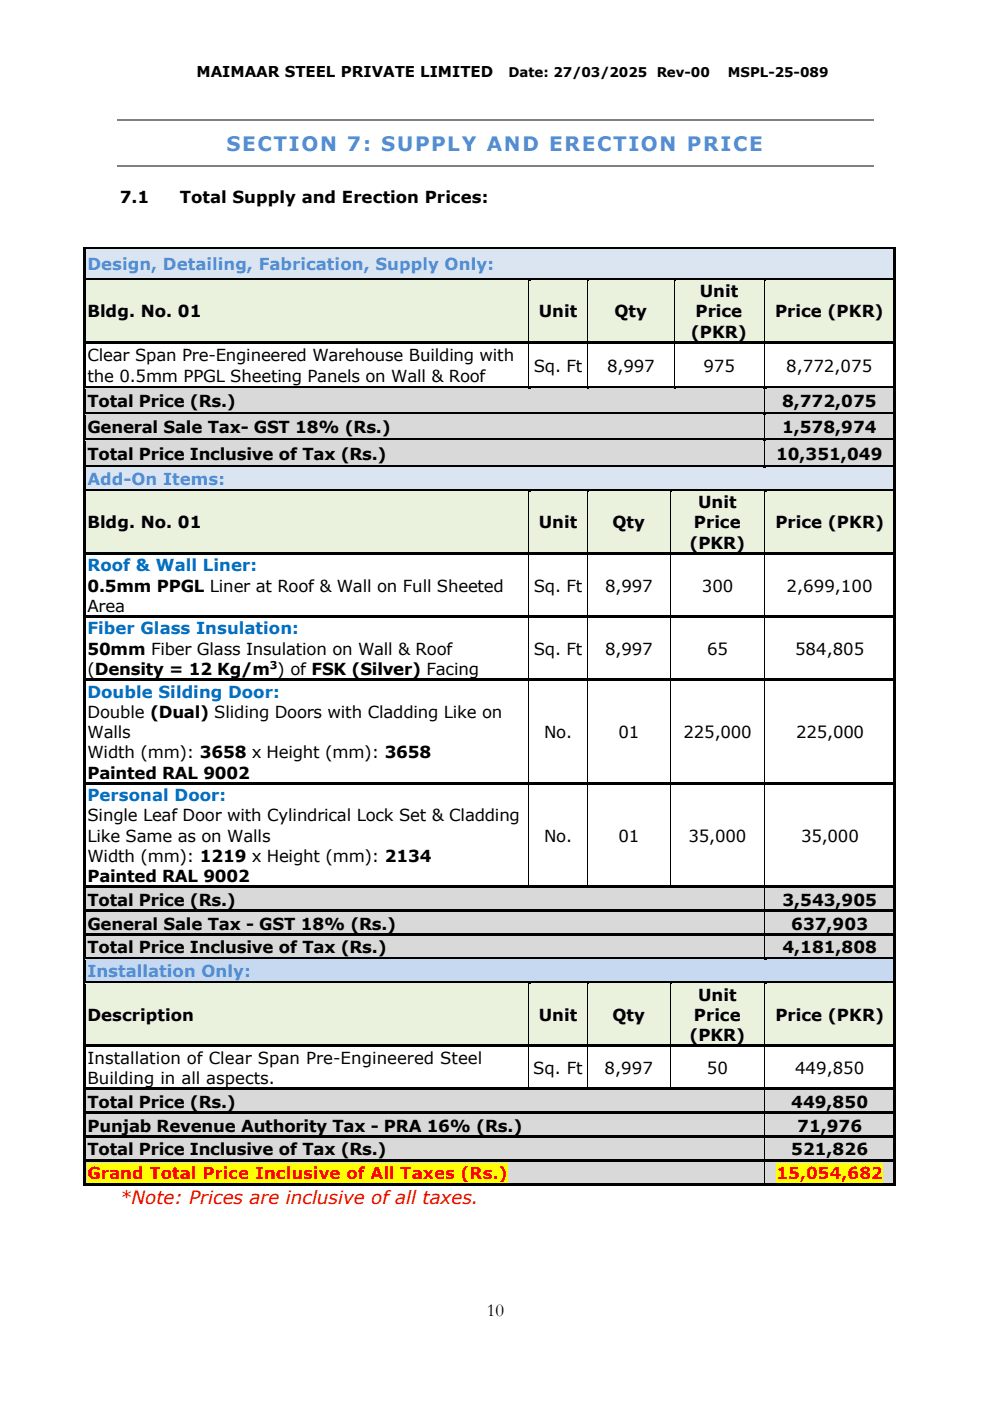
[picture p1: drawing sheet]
<svg xmlns="http://www.w3.org/2000/svg" width="210mm" height="297mm" viewBox="0 0 210 297" stroke-linecap="round" stroke-linejoin="round" font-family="sans-serif">
<defs><g id="words">
<text font-size="4.2" fill="#548dd4" x="48" y="32.1">SECTION 7: SUPPLY AND ERECTION PRICE</text>
<text font-size="3.9" fill="#f00" x="25.4" y="255.3">*Note: Prices are inclusive of all taxes.</text>
<text font-size="3.9" x="103.2" y="278.9">10</text>
<g font-size="3.5">
<text x="25.4" y="43.1">7.1</text>
<text x="38.1" y="43.1">Total Supply and Erection Prices:</text>
<text x="148.3" y="63">Unit</text>
<text x="18.5" y="67.3">Bldg. No. 01</text>
<text x="114.2" y="67.3">Unit</text>
<text x="130.2" y="67.3">Qty</text>
<text x="146.5" y="71.6">(PKR)</text>
<text x="147.4" y="67.3">Price</text>
<text x="164.3" y="67.3">Price (PKR)</text>
<text x="18.5" y="76.6">Clear Span Pre-Engineered Warehouse Building with</text>
<text x="18.5" y="80.9">the 0.5mm PPGL Sheeting Panels on Wall &amp; Roof</text>
<text x="113.1" y="78.7">Sq. Ft</text>
<text x="128.7" y="78.7">8,997</text>
<text x="149.1" y="78.7">975</text>
<text x="166.7" y="78.7">8,772,075</text>
<text x="18.5" y="86.3">Total Price (Rs.)</text>
<text x="165.8" y="86.3">8,772,075</text>
<text x="18.5" y="91.8">General Sale Tax- GST 18% (Rs.)</text>
<text x="165.8" y="91.8">1,578,974</text>
<text x="18.5" y="97.4">Total Price Inclusive of Tax (Rs.)</text>
<text x="164.5" y="97.4">10,351,049</text>
<text x="148" y="107.7">Unit</text>
<text x="18.5" y="111.9">Bldg. No. 01</text>
<text x="114.2" y="111.9">Unit</text>
<text x="129.8" y="111.9">Qty</text>
<text x="147.1" y="111.9">Price</text>
<text x="164.4" y="111.9">Price (PKR)</text>
<text x="146.1" y="116.3">(PKR)</text>
<text x="18.5" y="125.4">0.5mm PPGL Liner at Roof &amp; Wall on Full Sheeted</text>
<text x="113.1" y="125.4">Sq. Ft</text>
<text x="128.3" y="125.4">8,997</text>
<text x="148.8" y="125.4">300</text>
<text x="166.7" y="125.4">2,699,100</text>
<text x="18.5" y="129.6">Area</text>
<text x="18.5" y="138.7">50mm Fiber Glass Insulation on Wall &amp; Roof</text>
<text x="18.5" y="143">(Density = 12 Kg/m ) of FSK (Silver) Facing</text>
<text x="113.1" y="138.7">Sq. Ft</text>
<text x="128.3" y="138.7">8,997</text>
<text x="149.9" y="138.7">65</text>
<text x="168.5" y="138.7">584,805</text>
<text x="18.5" y="152.1">Double (Dual) Sliding Doors with Cladding Like on</text>
<text x="18.5" y="156.4">Walls</text>
<text x="18.5" y="160.7">Width (mm): 3658 x Height (mm): 3658</text>
<text x="115.3" y="156.4">No.</text>
<text x="131.1" y="156.4">01</text>
<text x="144.9" y="156.4">225,000</text>
<text x="168.7" y="156.4">225,000</text>
<text x="18.5" y="165">Painted RAL 9002</text>
<text x="18.5" y="174.1">Single Leaf Door with Cylindrical Lock Set &amp; Cladding</text>
<text x="18.5" y="178.4">Like Same as on Walls</text>
<text x="115.3" y="178.4">No.</text>
<text x="131.1" y="178.4">01</text>
<text x="145.9" y="178.4">35,000</text>
<text x="169.8" y="178.4">35,000</text>
<text x="18.5" y="182.7">Width (mm): 1219 x Height (mm): 2134</text>
<text x="18.5" y="187">Painted RAL 9002</text>
<text x="18.5" y="191.9">Total Price (Rs.)</text>
<text x="165.9" y="191.9">3,543,905</text>
<text x="18.5" y="197">General Sale Tax - GST 18% (Rs.)</text>
<text x="167.7" y="197">637,903</text>
<text x="18.5" y="202.1">Total Price Inclusive of Tax (Rs.)</text>
<text x="165.9" y="202.1">4,181,808</text>
<text x="148" y="212.1">Unit</text>
<text x="18.5" y="216.4">Description</text>
<text x="114.2" y="216.4">Unit</text>
<text x="129.8" y="216.4">Qty</text>
<text x="146.1" y="220.7">(PKR)</text>
<text x="147.1" y="216.4">Price</text>
<text x="164.4" y="216.4">Price (PKR)</text>
<text x="18.5" y="225.5">Installation of Clear Span Pre-Engineered Steel</text>
<text x="113" y="227.7">Sq. Ft</text>
<text x="128.2" y="227.7">8,997</text>
<text x="149.8" y="227.7">50</text>
<text x="168.5" y="227.7">449,850</text>
<text x="18.5" y="229.8">Building in all aspects.</text>
<text x="18.5" y="234.7">Total Price (Rs.)</text>
<text x="18.5" y="239.8">Punjab Revenue Authority Tax - PRA 16% (Rs.)</text>
<text x="167.7" y="234.7">449,850</text>
<text x="169" y="239.8">71,976</text>
<text x="18.5" y="244.9">Total Price Inclusive of Tax (Rs.)</text>
<text x="167.7" y="244.9">521,826</text>
</g>
<g font-size="3.5" fill="#548dd4">
<text x="18.5" y="57.3">Design, Detailing, Fabrication, Supply Only:</text>
<text x="18.5" y="102.7">Add-On Items:</text>
<text x="18.5" y="207.2">Installation Only:</text>
</g>
<g font-size="3.5" fill="#0070c0">
<text x="18.5" y="121.1">Roof &amp; Wall Liner:</text>
<text x="18.5" y="134.5">Fiber Glass Insulation:</text>
<text x="18.5" y="147.8">Double Silding Door:</text>
<text x="18.5" y="169.8">Personal Door:</text>
</g>
<g font-size="3.5" fill="#f00">
<text x="18.5" y="250">Grand Total Price Inclusive of All Taxes (Rs.)</text>
<text x="164.6" y="250">15,054,682</text>
</g>
<text font-size="3.2" x="41.7" y="16.3">MAIMAAR STEEL PRIVATE LIMITED</text>
<g font-size="2.8">
<text x="107.8" y="16.3">Date: 27/03/2025 Rev-00</text>
<text x="154.3" y="16.3">MSPL-25-089</text>
</g>
<text font-size="2.3" x="57.2" y="141.8">3</text>
</g></defs>
<path d="M24.9 25.5h160.3M24.9 35.2h160.3" fill="none" stroke="#808080" stroke-width=".25"/>
<g fill="#dbe5f1">
<path d="M18.2 52.9h171.2v6h-171.2z" fill-rule="evenodd"/>
<path d="M18.5 53.8h170.6v4.3h-170.6z" fill-rule="evenodd"/>
</g>
<g fill="#000">
<path d="M17.6 52.4h.5v.6h-.5z" fill-rule="evenodd"/>
<path d="M17.6 52.4h.5v.5h-.5z" fill-rule="evenodd"/>
<path d="M17.6 53h.5v5.9h-.5z" fill-rule="evenodd"/>
<path d="M18.1 52.4h171.3v.5h-171.3z" fill-rule="evenodd"/>
<path d="M189.4 52.4h.5v.6h-.5z" fill-rule="evenodd"/>
<path d="M189.4 52.4h.5v.5h-.5z" fill-rule="evenodd"/>
<path d="M189.4 53h.5v5.9h-.5z" fill-rule="evenodd"/>
</g>
<path d="M18.1 52.9h171.3" fill="none" stroke="#dbe5f1" stroke-width=".21"/>
<g fill="#eaf1dd">
<path d="M18.2 59.4h93.8v12.9h-93.8z" fill-rule="evenodd"/>
<path d="M18.5 63.7h92.9v4.3h-92.9z" fill-rule="evenodd"/>
<path d="M112.1 59.4h12.4v12.9h-12.4z" fill-rule="evenodd"/>
<path d="M112.7 63.7h11.2v4.3h-11.2z" fill-rule="evenodd"/>
<path d="M124.6 59.4h18.3v12.9h-18.3z" fill-rule="evenodd"/>
<path d="M125.2 63.7h17.1v4.3h-17.1z" fill-rule="evenodd"/>
<path d="M142.9 59.4h19v12.9h-19z" fill-rule="evenodd"/>
<path d="M143.5 59.4h17.8v4.3h-17.8z" fill-rule="evenodd"/>
<path d="M143.5 63.7h17.8v4.3h-17.8z" fill-rule="evenodd"/>
<path d="M143.5 68h17.8v4.3h-17.8z" fill-rule="evenodd"/>
<path d="M162 59.4h27.4v12.9h-27.4z" fill-rule="evenodd"/>
<path d="M162.6 63.7h26.5v4.3h-26.5z" fill-rule="evenodd"/>
</g>
<g fill="#000">
<path d="M17.6 58.9h.5v.6h-.5z" fill-rule="evenodd"/>
<path d="M18.1 58.9h93.9v.5h-93.9z" fill-rule="evenodd"/>
</g>
<path d="M18.1 59.5h93.9" fill="none" stroke="#eaf1dd" stroke-width=".21"/>
<path d="M112.1 59.4l.4 .1z" fill-rule="evenodd" fill="#eaf1dd"/>
<g fill="#000">
<path d="M112 58.9h.5v.5h-.5z" fill-rule="evenodd"/>
<path d="M112.5 58.9h12v.5h-12z" fill-rule="evenodd"/>
</g>
<path d="M112.5 59.5h12" fill="none" stroke="#eaf1dd" stroke-width=".21"/>
<path d="M124.6 59.4l.4 .1z" fill-rule="evenodd" fill="#eaf1dd"/>
<g fill="#000">
<path d="M124.5 58.9h.5v.5h-.5z" fill-rule="evenodd"/>
<path d="M125 58.9h17.9v.5h-17.9z" fill-rule="evenodd"/>
</g>
<path d="M125 59.5h17.9" fill="none" stroke="#eaf1dd" stroke-width=".21"/>
<path d="M142.9 59.4l.5 .1z" fill-rule="evenodd" fill="#eaf1dd"/>
<g fill="#000">
<path d="M142.9 58.9h.5v.5h-.5z" fill-rule="evenodd"/>
<path d="M143.4 58.9h18.5v.5h-18.5z" fill-rule="evenodd"/>
</g>
<path d="M143.4 59.5h18.5" fill="none" stroke="#eaf1dd" stroke-width=".21"/>
<path d="M162 59.4l.4 .1z" fill-rule="evenodd" fill="#eaf1dd"/>
<g fill="#000">
<path d="M161.9 58.9h.5v.5h-.5z" fill-rule="evenodd"/>
<path d="M162.4 58.9h27v.5h-27z" fill-rule="evenodd"/>
<path d="M189.4 58.9h.5v.6h-.5z" fill-rule="evenodd"/>
<path d="M17.6 59.5h.5v12.8h-.5z" fill-rule="evenodd"/>
<path d="M17.6 72.3h.5v.6h-.5z" fill-rule="evenodd"/>
<path d="M18.1 72.3h93.9v.5h-93.9z" fill-rule="evenodd"/>
<path d="M112 72.3h.5v.5h-.5z" fill-rule="evenodd"/>
<path d="M112.5 72.3h12v.5h-12z" fill-rule="evenodd"/>
<path d="M124.5 72.3h.5v.5h-.5z" fill-rule="evenodd"/>
<path d="M125 72.3h17.9v.5h-17.9z" fill-rule="evenodd"/>
<path d="M142.9 72.3h.5v.5h-.5z" fill-rule="evenodd"/>
<path d="M143.4 72.3h18.5v.5h-18.5z" fill-rule="evenodd"/>
<path d="M161.9 72.3h.5v.5h-.5z" fill-rule="evenodd"/>
<path d="M162.4 72.3h27v.5h-27z" fill-rule="evenodd"/>
<path d="M189.4 59.5h.5v12.8h-.5z" fill-rule="evenodd"/>
<path d="M189.4 72.3h.5v.6h-.5z" fill-rule="evenodd"/>
<path d="M17.6 72.9h.5v8.9h-.5z" fill-rule="evenodd"/>
<path d="M189.4 72.9h.5v8.9h-.5z" fill-rule="evenodd"/>
</g>
<path d="M162.4 59.5h27" fill="none" stroke="#eaf1dd" stroke-width=".21"/>
<path d="M112 59.5v12.8M124.5 59.5v12.8M142.9 59.5v12.8M162 59.5v12.8M112 72.9v8.9M124.5 72.9v8.9M142.9 72.9v8.9M162 72.9v8.9" fill="none" stroke="#000" stroke-width=".21"/>
<g fill="#d9d9d9">
<path d="M18.2 82.3h143.7v5.1h-143.7z" fill-rule="evenodd"/>
<path d="M18.5 82.7h142.8v4.3h-142.8z" fill-rule="evenodd"/>
<path d="M162 82.3h27.4v5.1h-27.4z" fill-rule="evenodd"/>
<path d="M162.6 82.7h26.5v4.3h-26.5z" fill-rule="evenodd"/>
</g>
<g fill="#000">
<path d="M17.6 81.8h.5v.6h-.5z" fill-rule="evenodd"/>
<path d="M18.1 81.8h93.9v.5h-93.9z" fill-rule="evenodd"/>
</g>
<path d="M18.1 82.4h93.9" fill="none" stroke="#d9d9d9" stroke-width=".21"/>
<path d="M112 82.3l.5 .1z" fill-rule="evenodd" fill="#d9d9d9"/>
<g fill="#000">
<path d="M112 81.8h.5v.5h-.5z" fill-rule="evenodd"/>
<path d="M112.5 81.8h12v.5h-12z" fill-rule="evenodd"/>
</g>
<path d="M112.5 82.4h12" fill="none" stroke="#d9d9d9" stroke-width=".21"/>
<path d="M124.5 82.3l.5 .1z" fill-rule="evenodd" fill="#d9d9d9"/>
<g fill="#000">
<path d="M124.5 81.8h.5v.5h-.5z" fill-rule="evenodd"/>
<path d="M125 81.8h17.9v.5h-17.9z" fill-rule="evenodd"/>
</g>
<path d="M125 82.4h17.9" fill="none" stroke="#d9d9d9" stroke-width=".21"/>
<path d="M142.9 82.3l.5 .1z" fill-rule="evenodd" fill="#d9d9d9"/>
<g fill="#000">
<path d="M142.9 81.8h.5v.5h-.5z" fill-rule="evenodd"/>
<path d="M143.4 81.8h18.5v.5h-18.5z" fill-rule="evenodd"/>
</g>
<path d="M143.4 82.4h18.5" fill="none" stroke="#d9d9d9" stroke-width=".21"/>
<path d="M162 82.3l.4 .1z" fill-rule="evenodd" fill="#d9d9d9"/>
<g fill="#000">
<path d="M161.9 82.3l.1 .1z" fill-rule="evenodd"/>
<path d="M161.9 81.8h.5v.5h-.5z" fill-rule="evenodd"/>
</g>
<path d="M162 82.3l.6 .1z" fill-rule="evenodd" fill="#d9d9d9"/>
<g fill="#000">
<path d="M17.6 82.4h.5v5h-.5z" fill-rule="evenodd"/>
<path d="M162 81.8h.6v.5h-.6z" fill-rule="evenodd"/>
<path d="M162.6 81.8h26.8v.5h-26.8z" fill-rule="evenodd"/>
<path d="M189.4 81.8h.5v.6h-.5z" fill-rule="evenodd"/>
<path d="M189.4 82.4h.5v5h-.5z" fill-rule="evenodd"/>
</g>
<path d="M162.6 82.4h26.8" fill="none" stroke="#d9d9d9" stroke-width=".21"/>
<path d="M162 82.4v5" fill="none" stroke="#000" stroke-width=".21"/>
<g fill="#d9d9d9">
<path d="M18.2 87.9h143.7v5h-143.7z" fill-rule="evenodd"/>
<path d="M18.5 88.3h142.8v4.3h-142.8z" fill-rule="evenodd"/>
<path d="M162 87.9h27.4v5h-27.4z" fill-rule="evenodd"/>
<path d="M162.6 88.3h26.5v4.3h-26.5z" fill-rule="evenodd"/>
</g>
<g fill="#000">
<path d="M17.6 87.4h.5v.5h-.5z" fill-rule="evenodd"/>
<path d="M18.1 87.4h143.8v.5h-143.8z" fill-rule="evenodd"/>
</g>
<path d="M18.1 87.9h143.8" fill="none" stroke="#d9d9d9" stroke-width=".21"/>
<path d="M162 87.9h.4z" fill-rule="evenodd" fill="#d9d9d9"/>
<g fill="#000">
<path d="M17.6 87.9h.5v5h-.5z" fill-rule="evenodd"/>
<path d="M161.9 87.9h.1z" fill-rule="evenodd"/>
<path d="M161.9 87.4h.5v.5h-.5z" fill-rule="evenodd"/>
<path d="M162.4 87.4h27v.5h-27z" fill-rule="evenodd"/>
<path d="M189.4 87.4h.5v.5h-.5z" fill-rule="evenodd"/>
<path d="M189.4 87.9h.5v5h-.5z" fill-rule="evenodd"/>
</g>
<path d="M162.4 87.9h27" fill="none" stroke="#d9d9d9" stroke-width=".21"/>
<path d="M162 87.9v5" fill="none" stroke="#000" stroke-width=".21"/>
<g fill="#d9d9d9">
<path d="M18.2 93.5h143.7v5h-143.7z" fill-rule="evenodd"/>
<path d="M18.5 93.9h142.8v4.2h-142.8z" fill-rule="evenodd"/>
<path d="M162 93.5h27.4v5h-27.4z" fill-rule="evenodd"/>
<path d="M162.6 93.9h26.5v4.2h-26.5z" fill-rule="evenodd"/>
</g>
<g fill="#000">
<path d="M17.6 92.9h.5v.6h-.5z" fill-rule="evenodd"/>
<path d="M18.1 92.9h143.8v.5h-143.8z" fill-rule="evenodd"/>
</g>
<path d="M18.1 93.5h143.8" fill="none" stroke="#d9d9d9" stroke-width=".21"/>
<path d="M162 93.4l.4 .1z" fill-rule="evenodd" fill="#d9d9d9"/>
<g fill="#000">
<path d="M17.6 93.5h.5v5h-.5z" fill-rule="evenodd"/>
<path d="M161.9 93.4l.1 .1z" fill-rule="evenodd"/>
<path d="M161.9 92.9h.5v.5h-.5z" fill-rule="evenodd"/>
<path d="M162.4 92.9h27v.5h-27z" fill-rule="evenodd"/>
<path d="M189.4 92.9h.5v.6h-.5z" fill-rule="evenodd"/>
<path d="M189.4 93.5h.5v5h-.5z" fill-rule="evenodd"/>
</g>
<path d="M162.4 93.5h27" fill="none" stroke="#d9d9d9" stroke-width=".21"/>
<path d="M162 93.5v5" fill="none" stroke="#000" stroke-width=".21"/>
<g fill="#dbe5f1">
<path d="M18.2 99h171.2v4.6h-171.2z" fill-rule="evenodd"/>
<path d="M18.5 99.2h170.6v4.3h-170.6z" fill-rule="evenodd"/>
</g>
<g fill="#000">
<path d="M17.6 98.5h.5v.6h-.5z" fill-rule="evenodd"/>
<path d="M18.1 98.5h143.8v.5h-143.8z" fill-rule="evenodd"/>
</g>
<path d="M18.1 99.1h143.8" fill="none" stroke="#dbe5f1" stroke-width=".21"/>
<path d="M161.9 99l.5 .1z" fill-rule="evenodd" fill="#dbe5f1"/>
<g fill="#000">
<path d="M161.9 98.5h.5v.5h-.5z" fill-rule="evenodd"/>
<path d="M162.4 98.5h27v.5h-27z" fill-rule="evenodd"/>
<path d="M189.4 98.5h.5v.6h-.5z" fill-rule="evenodd"/>
<path d="M17.6 99.1h.5v4.5h-.5z" fill-rule="evenodd"/>
<path d="M189.4 99.1h.5v4.5h-.5z" fill-rule="evenodd"/>
</g>
<path d="M162.4 99.1h27" fill="none" stroke="#dbe5f1" stroke-width=".21"/>
<g fill="#eaf1dd">
<path d="M18.2 104.1h93.8v12.9h-93.8z" fill-rule="evenodd"/>
<path d="M18.5 108.4h92.9v4.3h-92.9z" fill-rule="evenodd"/>
<path d="M112.1 104.1h12.4v12.9h-12.4z" fill-rule="evenodd"/>
<path d="M112.7 108.4h11.2v4.3h-11.2z" fill-rule="evenodd"/>
<path d="M124.6 104.1h17.4v12.9h-17.4z" fill-rule="evenodd"/>
<path d="M125.2 108.4h16.2v4.3h-16.2z" fill-rule="evenodd"/>
<path d="M142.1 104.1h19.9v12.9h-19.9z" fill-rule="evenodd"/>
<path d="M142.7 104.1h18.8v4.3h-18.8z" fill-rule="evenodd"/>
<path d="M142.7 108.4h18.8v4.3h-18.8z" fill-rule="evenodd"/>
<path d="M142.7 112.7h18.8v4.3h-18.8z" fill-rule="evenodd"/>
<path d="M162.1 104.1h27.3v12.9h-27.3z" fill-rule="evenodd"/>
<path d="M162.7 108.4h26.4v4.3h-26.4z" fill-rule="evenodd"/>
</g>
<g fill="#000">
<path d="M17.6 103.6h.5v.6h-.5z" fill-rule="evenodd"/>
<path d="M18.1 103.6h93.9v.5h-93.9z" fill-rule="evenodd"/>
</g>
<path d="M18.1 104.1h93.9" fill="none" stroke="#eaf1dd" stroke-width=".21"/>
<path d="M112.1 104.1l.4 .1z" fill-rule="evenodd" fill="#eaf1dd"/>
<g fill="#000">
<path d="M112 103.6h.5v.5h-.5z" fill-rule="evenodd"/>
<path d="M112.5 103.6h12v.5h-12z" fill-rule="evenodd"/>
</g>
<path d="M112.5 104.1h12" fill="none" stroke="#eaf1dd" stroke-width=".21"/>
<path d="M124.6 104.1l.4 .1z" fill-rule="evenodd" fill="#eaf1dd"/>
<g fill="#000">
<path d="M124.5 103.6h.5v.5h-.5z" fill-rule="evenodd"/>
<path d="M125 103.6h17v.5h-17z" fill-rule="evenodd"/>
</g>
<path d="M125 104.1h17" fill="none" stroke="#eaf1dd" stroke-width=".21"/>
<path d="M142.1 104.1l.4 .1z" fill-rule="evenodd" fill="#eaf1dd"/>
<g fill="#000">
<path d="M142 103.6h.5v.5h-.5z" fill-rule="evenodd"/>
<path d="M142.5 103.6h19.5v.5h-19.5z" fill-rule="evenodd"/>
</g>
<path d="M142.5 104.1h19.5" fill="none" stroke="#eaf1dd" stroke-width=".21"/>
<path d="M162.1 104.1l.5 .1z" fill-rule="evenodd" fill="#eaf1dd"/>
<g fill="#000">
<path d="M17.6 104.2h.5v12.8h-.5z" fill-rule="evenodd"/>
<path d="M17.6 117h.5v.5h-.5z" fill-rule="evenodd"/>
<path d="M18.1 117h93.9v.5h-93.9z" fill-rule="evenodd"/>
<path d="M112 117h.5v.5h-.5z" fill-rule="evenodd"/>
<path d="M112.5 117h12v.5h-12z" fill-rule="evenodd"/>
<path d="M124.5 117h.5v.5h-.5z" fill-rule="evenodd"/>
<path d="M125 117h17v.5h-17z" fill-rule="evenodd"/>
<path d="M142 117h.5v.5h-.5z" fill-rule="evenodd"/>
<path d="M142.5 117h19.5v.5h-19.5z" fill-rule="evenodd"/>
<path d="M162 103.6h.6v.5h-.6z" fill-rule="evenodd"/>
<path d="M162 117h.6v.5h-.6z" fill-rule="evenodd"/>
<path d="M162.6 103.6h26.8v.5h-26.8z" fill-rule="evenodd"/>
<path d="M162.6 117h26.8v.5h-26.8z" fill-rule="evenodd"/>
<path d="M189.4 103.6h.5v.6h-.5z" fill-rule="evenodd"/>
<path d="M189.4 104.2h.5v12.8h-.5z" fill-rule="evenodd"/>
<path d="M189.4 117h.5v.5h-.5z" fill-rule="evenodd"/>
<path d="M17.6 117.5h.5v12.9h-.5z" fill-rule="evenodd"/>
<path d="M17.6 130.4h.5v.5h-.5z" fill-rule="evenodd"/>
<path d="M18.1 130.4h93.9v.5h-93.9z" fill-rule="evenodd"/>
<path d="M112 130.4h.5v.5h-.5z" fill-rule="evenodd"/>
<path d="M112.5 130.4h12v.5h-12z" fill-rule="evenodd"/>
<path d="M124.5 130.4h.5v.5h-.5z" fill-rule="evenodd"/>
<path d="M125 130.4h17v.5h-17z" fill-rule="evenodd"/>
<path d="M142 130.4h.5v.5h-.5z" fill-rule="evenodd"/>
<path d="M142.5 130.4h19.5v.5h-19.5z" fill-rule="evenodd"/>
<path d="M162 130.4h.6v.5h-.6z" fill-rule="evenodd"/>
<path d="M162.6 130.4h26.8v.5h-26.8z" fill-rule="evenodd"/>
<path d="M189.4 117.5h.5v12.9h-.5z" fill-rule="evenodd"/>
<path d="M189.4 130.4h.5v.5h-.5z" fill-rule="evenodd"/>
<path d="M17.6 130.9h.5v12.9h-.5z" fill-rule="evenodd"/>
<path d="M17.6 143.8h.5v.5h-.5z" fill-rule="evenodd"/>
<path d="M18.1 143.8h93.9v.5h-93.9z" fill-rule="evenodd"/>
<path d="M112 143.8h.5v.5h-.5z" fill-rule="evenodd"/>
<path d="M112.5 143.8h12v.5h-12z" fill-rule="evenodd"/>
<path d="M124.5 143.8h.5v.5h-.5z" fill-rule="evenodd"/>
<path d="M125 143.8h17v.5h-17z" fill-rule="evenodd"/>
<path d="M142 143.8h.5v.5h-.5z" fill-rule="evenodd"/>
<path d="M142.5 143.8h19.5v.5h-19.5z" fill-rule="evenodd"/>
<path d="M162 143.8h.6v.5h-.6z" fill-rule="evenodd"/>
<path d="M162.6 143.8h26.8v.5h-26.8z" fill-rule="evenodd"/>
<path d="M189.4 130.9h.5v12.9h-.5z" fill-rule="evenodd"/>
<path d="M189.4 143.8h.5v.5h-.5z" fill-rule="evenodd"/>
<path d="M17.6 144.3h.5v21.5h-.5z" fill-rule="evenodd"/>
<path d="M17.6 165.8h.5v.5h-.5z" fill-rule="evenodd"/>
<path d="M18.1 165.8h93.9v.5h-93.9z" fill-rule="evenodd"/>
<path d="M112 165.8h.5v.5h-.5z" fill-rule="evenodd"/>
<path d="M112.5 165.8h12v.5h-12z" fill-rule="evenodd"/>
<path d="M124.5 165.8h.5v.5h-.5z" fill-rule="evenodd"/>
<path d="M125 165.8h17v.5h-17z" fill-rule="evenodd"/>
<path d="M142 165.8h.5v.5h-.5z" fill-rule="evenodd"/>
<path d="M142.5 165.8h19.5v.5h-19.5z" fill-rule="evenodd"/>
<path d="M162 165.8h.6v.5h-.6z" fill-rule="evenodd"/>
<path d="M162.6 165.8h26.8v.5h-26.8z" fill-rule="evenodd"/>
<path d="M189.4 144.3h.5v21.5h-.5z" fill-rule="evenodd"/>
<path d="M189.4 165.8h.5v.5h-.5z" fill-rule="evenodd"/>
<path d="M17.6 166.3h.5v21.4h-.5z" fill-rule="evenodd"/>
<path d="M189.4 166.3h.5v21.4h-.5z" fill-rule="evenodd"/>
</g>
<path d="M162.6 104.1h26.8" fill="none" stroke="#eaf1dd" stroke-width=".21"/>
<g fill="none" stroke="#000" stroke-width=".21">
<path d="M112 104.2v12.8M112 117.5v12.9M124.5 104.2v12.8M124.5 117.5v12.9M142.1 104.2v12.8M142.1 117.5v12.9M162.1 104.2v12.8M162.1 117.5v12.9M112 130.9v12.9M124.5 130.9v12.9M142.1 130.9v12.9M162.1 130.9v12.9"/>
<path d="M112 144.3v21.5M124.5 144.3v21.5M142.1 144.3v21.5M162.1 144.3v21.5M112 166.3v21.4M124.5 166.3v21.4M142.1 166.3v21.4M162.1 166.3v21.4"/>
</g>
<g fill="#d9d9d9">
<path d="M18.2 188.2h143.8v4.6h-143.8z" fill-rule="evenodd"/>
<path d="M18.5 188.4h143v4.2h-143z" fill-rule="evenodd"/>
<path d="M162.1 188.2h27.3v4.6h-27.3z" fill-rule="evenodd"/>
<path d="M162.7 188.4h26.4v4.2h-26.4z" fill-rule="evenodd"/>
</g>
<g fill="#000">
<path d="M17.6 187.7h.5v.5h-.5z" fill-rule="evenodd"/>
<path d="M18.1 187.7h93.9v.5h-93.9z" fill-rule="evenodd"/>
</g>
<path d="M18.1 188.2h93.9" fill="none" stroke="#d9d9d9" stroke-width=".21"/>
<path d="M112 188.2h.5z" fill-rule="evenodd" fill="#d9d9d9"/>
<g fill="#000">
<path d="M112 187.7h.5v.5h-.5z" fill-rule="evenodd"/>
<path d="M112.5 187.7h12v.5h-12z" fill-rule="evenodd"/>
</g>
<path d="M112.5 188.2h12" fill="none" stroke="#d9d9d9" stroke-width=".21"/>
<path d="M124.5 188.2h.5z" fill-rule="evenodd" fill="#d9d9d9"/>
<g fill="#000">
<path d="M124.5 187.7h.5v.5h-.5z" fill-rule="evenodd"/>
<path d="M125 187.7h17v.5h-17z" fill-rule="evenodd"/>
</g>
<path d="M125 188.2h17" fill="none" stroke="#d9d9d9" stroke-width=".21"/>
<path d="M142 188.2h.5z" fill-rule="evenodd" fill="#d9d9d9"/>
<g fill="#000">
<path d="M142 187.7h.5v.5h-.5z" fill-rule="evenodd"/>
<path d="M142.5 187.7h19.5v.5h-19.5z" fill-rule="evenodd"/>
</g>
<path d="M142.5 188.2h19.5" fill="none" stroke="#d9d9d9" stroke-width=".21"/>
<path d="M162.1 188.2h.5z" fill-rule="evenodd" fill="#d9d9d9"/>
<g fill="#000">
<path d="M17.6 188.2h.5v4.6h-.5z" fill-rule="evenodd"/>
<path d="M162 187.7h.6v.5h-.6z" fill-rule="evenodd"/>
<path d="M162.6 187.7h26.8v.5h-26.8z" fill-rule="evenodd"/>
<path d="M189.4 187.7h.5v.5h-.5z" fill-rule="evenodd"/>
<path d="M189.4 188.2h.5v4.6h-.5z" fill-rule="evenodd"/>
</g>
<path d="M162.6 188.2h26.8" fill="none" stroke="#d9d9d9" stroke-width=".21"/>
<path d="M162.1 188.2v4.6" fill="none" stroke="#000" stroke-width=".21"/>
<g fill="#d9d9d9">
<path d="M18.2 193.3h143.8v4.5h-143.8z" fill-rule="evenodd"/>
<path d="M18.5 193.4h143v4.3h-143z" fill-rule="evenodd"/>
<path d="M162.1 193.3h27.3v4.5h-27.3z" fill-rule="evenodd"/>
<path d="M162.7 193.4h26.4v4.3h-26.4z" fill-rule="evenodd"/>
</g>
<g fill="#000">
<path d="M17.6 192.8h.5v.5h-.5z" fill-rule="evenodd"/>
<path d="M18.1 192.8h143.9v.5h-143.9z" fill-rule="evenodd"/>
</g>
<path d="M18.1 193.3h143.9" fill="none" stroke="#d9d9d9" stroke-width=".21"/>
<path d="M162.1 193.3h.5z" fill-rule="evenodd" fill="#d9d9d9"/>
<g fill="#000">
<path d="M17.6 193.3h.5v4.5h-.5z" fill-rule="evenodd"/>
<path d="M162 192.8h.6v.5h-.6z" fill-rule="evenodd"/>
<path d="M162.6 192.8h26.8v.5h-26.8z" fill-rule="evenodd"/>
<path d="M189.4 192.8h.5v.5h-.5z" fill-rule="evenodd"/>
<path d="M189.4 193.3h.5v4.5h-.5z" fill-rule="evenodd"/>
</g>
<path d="M162.6 193.3h26.8" fill="none" stroke="#d9d9d9" stroke-width=".21"/>
<path d="M162.1 193.3v4.5" fill="none" stroke="#000" stroke-width=".21"/>
<g fill="#d9d9d9">
<path d="M18.2 198.4h143.8v4.5h-143.8z" fill-rule="evenodd"/>
<path d="M18.5 198.5h143v4.3h-143z" fill-rule="evenodd"/>
<path d="M162.1 198.4h27.3v4.5h-27.3z" fill-rule="evenodd"/>
<path d="M162.7 198.5h26.4v4.3h-26.4z" fill-rule="evenodd"/>
</g>
<g fill="#000">
<path d="M17.6 197.8h.5v.6h-.5z" fill-rule="evenodd"/>
<path d="M18.1 197.8h143.9v.6h-143.9z" fill-rule="evenodd"/>
</g>
<path d="M18.1 198.4h143.9" fill="none" stroke="#d9d9d9" stroke-width=".21"/>
<path d="M162.1 198.4h.5z" fill-rule="evenodd" fill="#d9d9d9"/>
<g fill="#000">
<path d="M162 197.8h.6v.6h-.6z" fill-rule="evenodd"/>
<path d="M162.6 197.8h26.8v.6h-26.8z" fill-rule="evenodd"/>
<path d="M189.4 197.8h.5v.6h-.5z" fill-rule="evenodd"/>
<path d="M17.6 198.4h.5v4.5h-.5z" fill-rule="evenodd"/>
<path d="M189.4 198.4h.5v4.5h-.5z" fill-rule="evenodd"/>
</g>
<path d="M162.6 198.4h26.8" fill="none" stroke="#d9d9d9" stroke-width=".21"/>
<path d="M162.1 198.4v4.5" fill="none" stroke="#000" stroke-width=".21"/>
<g fill="#c6d9f1">
<path d="M18.2 203.5h171.2v4.5h-171.2z" fill-rule="evenodd"/>
<path d="M18.5 203.6h170.6v4.3h-170.6z" fill-rule="evenodd"/>
</g>
<g fill="#000">
<path d="M17.6 202.9h.5v.6h-.5z" fill-rule="evenodd"/>
<path d="M18.1 202.9h143.9v.5h-143.9z" fill-rule="evenodd"/>
</g>
<path d="M18.1 203.5h143.9" fill="none" stroke="#c6d9f1" stroke-width=".21"/>
<path d="M162 203.4l.6 .1z" fill-rule="evenodd" fill="#c6d9f1"/>
<g fill="#000">
<path d="M17.6 203.5h.5v4.5h-.5z" fill-rule="evenodd"/>
<path d="M162 202.9h.6v.5h-.6z" fill-rule="evenodd"/>
<path d="M162.6 202.9h26.8v.5h-26.8z" fill-rule="evenodd"/>
<path d="M189.4 202.9h.5v.6h-.5z" fill-rule="evenodd"/>
<path d="M189.4 203.5h.5v4.5h-.5z" fill-rule="evenodd"/>
</g>
<path d="M162.6 203.5h26.8" fill="none" stroke="#c6d9f1" stroke-width=".21"/>
<g fill="#eaf1dd">
<path d="M18.2 208.6h93.8v12.8h-93.8z" fill-rule="evenodd"/>
<path d="M18.5 212.8h92.9v4.4h-92.9z" fill-rule="evenodd"/>
<path d="M112.1 208.6h12.4v12.8h-12.4z" fill-rule="evenodd"/>
<path d="M112.7 212.8h11.2v4.4h-11.2z" fill-rule="evenodd"/>
<path d="M124.6 208.6h17.4v12.8h-17.4z" fill-rule="evenodd"/>
<path d="M125.2 212.8h16.2v4.4h-16.2z" fill-rule="evenodd"/>
<path d="M142.1 208.6h19.9v12.8h-19.9z" fill-rule="evenodd"/>
<path d="M142.7 208.6h18.8v4.2h-18.8z" fill-rule="evenodd"/>
<path d="M142.7 212.8h18.8v4.4h-18.8z" fill-rule="evenodd"/>
<path d="M142.7 217.2h18.8v4.2h-18.8z" fill-rule="evenodd"/>
<path d="M162.1 208.6h27.3v12.8h-27.3z" fill-rule="evenodd"/>
<path d="M162.7 212.8h26.4v4.4h-26.4z" fill-rule="evenodd"/>
</g>
<g fill="#000">
<path d="M17.6 208h.5v.6h-.5z" fill-rule="evenodd"/>
<path d="M18.1 208h93.9v.5h-93.9z" fill-rule="evenodd"/>
</g>
<path d="M18.1 208.5h93.9" fill="none" stroke="#eaf1dd" stroke-width=".21"/>
<path d="M112.1 208.5l.4 .1z" fill-rule="evenodd" fill="#eaf1dd"/>
<g fill="#000">
<path d="M112 208h.5v.5h-.5z" fill-rule="evenodd"/>
<path d="M112.5 208h12v.5h-12z" fill-rule="evenodd"/>
</g>
<path d="M112.5 208.5h12" fill="none" stroke="#eaf1dd" stroke-width=".21"/>
<path d="M124.6 208.5l.4 .1z" fill-rule="evenodd" fill="#eaf1dd"/>
<g fill="#000">
<path d="M124.5 208h.5v.5h-.5z" fill-rule="evenodd"/>
<path d="M125 208h17v.5h-17z" fill-rule="evenodd"/>
</g>
<path d="M125 208.5h17" fill="none" stroke="#eaf1dd" stroke-width=".21"/>
<path d="M142.1 208.5l.4 .1z" fill-rule="evenodd" fill="#eaf1dd"/>
<g fill="#000">
<path d="M142 208h.5v.5h-.5z" fill-rule="evenodd"/>
<path d="M142.5 208h19.5v.5h-19.5z" fill-rule="evenodd"/>
</g>
<path d="M142.5 208.5h19.5" fill="none" stroke="#eaf1dd" stroke-width=".21"/>
<path d="M162.1 208.5l.5 .1z" fill-rule="evenodd" fill="#eaf1dd"/>
<g fill="#000">
<path d="M162 208h.6v.5h-.6z" fill-rule="evenodd"/>
<path d="M162.6 208h26.8v.5h-26.8z" fill-rule="evenodd"/>
<path d="M189.4 208h.5v.6h-.5z" fill-rule="evenodd"/>
<path d="M17.6 208.6h.5v12.8h-.5z" fill-rule="evenodd"/>
<path d="M17.6 221.4h.5v.6h-.5z" fill-rule="evenodd"/>
<path d="M17.6 222h.5v8.5h-.5z" fill-rule="evenodd"/>
<path d="M18.1 221.4h93.9v.5h-93.9z" fill-rule="evenodd"/>
<path d="M112 221.4h.5v.5h-.5z" fill-rule="evenodd"/>
<path d="M112.5 221.4h12v.5h-12z" fill-rule="evenodd"/>
<path d="M124.5 221.4h.5v.5h-.5z" fill-rule="evenodd"/>
<path d="M125 221.4h17v.5h-17z" fill-rule="evenodd"/>
<path d="M142 221.4h.5v.5h-.5z" fill-rule="evenodd"/>
<path d="M142.5 221.4h19.5v.5h-19.5z" fill-rule="evenodd"/>
<path d="M162 221.4h.6v.5h-.6z" fill-rule="evenodd"/>
<path d="M162.6 221.4h26.8v.5h-26.8z" fill-rule="evenodd"/>
<path d="M189.4 208.6h.5v12.8h-.5z" fill-rule="evenodd"/>
<path d="M189.4 221.4h.5v.6h-.5z" fill-rule="evenodd"/>
<path d="M189.4 222h.5v8.5h-.5z" fill-rule="evenodd"/>
</g>
<path d="M162.6 208.5h26.8" fill="none" stroke="#eaf1dd" stroke-width=".21"/>
<path d="M112 208.6v12.8M124.5 208.6v12.8M142.1 208.6v12.8M162.1 208.6v12.8M112 222v8.5M124.5 222v8.5M142.1 222v8.5M162.1 222v8.5" fill="none" stroke="#000" stroke-width=".21"/>
<g fill="#d9d9d9">
<path d="M18.2 231h143.8v4.6h-143.8z" fill-rule="evenodd"/>
<path d="M18.5 231.2h143v4.3h-143z" fill-rule="evenodd"/>
<path d="M162.1 231h27.3v4.6h-27.3z" fill-rule="evenodd"/>
<path d="M162.7 231.2h26.4v4.3h-26.4z" fill-rule="evenodd"/>
</g>
<g fill="#000">
<path d="M17.6 230.5h.5v.6h-.5z" fill-rule="evenodd"/>
<path d="M18.1 230.5h93.9v.5h-93.9z" fill-rule="evenodd"/>
</g>
<path d="M18.1 231.1h93.9" fill="none" stroke="#d9d9d9" stroke-width=".21"/>
<path d="M112 231l.5 .1z" fill-rule="evenodd" fill="#d9d9d9"/>
<g fill="#000">
<path d="M112 230.5h.5v.5h-.5z" fill-rule="evenodd"/>
<path d="M112.5 230.5h12v.5h-12z" fill-rule="evenodd"/>
</g>
<path d="M112.5 231.1h12" fill="none" stroke="#d9d9d9" stroke-width=".21"/>
<path d="M124.5 231l.5 .1z" fill-rule="evenodd" fill="#d9d9d9"/>
<g fill="#000">
<path d="M124.5 230.5h.5v.5h-.5z" fill-rule="evenodd"/>
<path d="M125 230.5h17v.5h-17z" fill-rule="evenodd"/>
</g>
<path d="M125 231.1h17" fill="none" stroke="#d9d9d9" stroke-width=".21"/>
<path d="M142 231l.5 .1z" fill-rule="evenodd" fill="#d9d9d9"/>
<g fill="#000">
<path d="M142 230.5h.5v.5h-.5z" fill-rule="evenodd"/>
<path d="M142.5 230.5h19.5v.5h-19.5z" fill-rule="evenodd"/>
</g>
<path d="M142.5 231.1h19.5" fill="none" stroke="#d9d9d9" stroke-width=".21"/>
<path d="M162.1 231l.5 .1z" fill-rule="evenodd" fill="#d9d9d9"/>
<g fill="#000">
<path d="M17.6 231.1h.5v4.5h-.5z" fill-rule="evenodd"/>
<path d="M162 230.5h.6v.5h-.6z" fill-rule="evenodd"/>
<path d="M162.6 230.5h26.8v.5h-26.8z" fill-rule="evenodd"/>
<path d="M189.4 230.5h.5v.6h-.5z" fill-rule="evenodd"/>
<path d="M189.4 231.1h.5v4.5h-.5z" fill-rule="evenodd"/>
</g>
<path d="M162.6 231.1h26.8" fill="none" stroke="#d9d9d9" stroke-width=".21"/>
<path d="M162.1 231.1v4.5" fill="none" stroke="#000" stroke-width=".21"/>
<g fill="#d9d9d9">
<path d="M18.2 236.1h143.8v4.6h-143.8z" fill-rule="evenodd"/>
<path d="M18.5 236.3h143v4.3h-143z" fill-rule="evenodd"/>
<path d="M162.1 236.1h27.3v4.6h-27.3z" fill-rule="evenodd"/>
<path d="M162.7 236.3h26.4v4.3h-26.4z" fill-rule="evenodd"/>
</g>
<g fill="#000">
<path d="M17.6 235.6h.5v.6h-.5z" fill-rule="evenodd"/>
<path d="M18.1 235.6h143.9v.5h-143.9z" fill-rule="evenodd"/>
</g>
<path d="M18.1 236.1h143.9" fill="none" stroke="#d9d9d9" stroke-width=".21"/>
<path d="M162.1 236.1l.5 .1z" fill-rule="evenodd" fill="#d9d9d9"/>
<g fill="#000">
<path d="M162 235.6h.6v.5h-.6z" fill-rule="evenodd"/>
<path d="M162.6 235.6h26.8v.5h-26.8z" fill-rule="evenodd"/>
<path d="M189.4 235.6h.5v.6h-.5z" fill-rule="evenodd"/>
<path d="M17.6 236.2h.5v4.5h-.5z" fill-rule="evenodd"/>
<path d="M189.4 236.2h.5v4.5h-.5z" fill-rule="evenodd"/>
</g>
<path d="M162.6 236.1h26.8" fill="none" stroke="#d9d9d9" stroke-width=".21"/>
<path d="M162.1 236.2v4.5" fill="none" stroke="#000" stroke-width=".21"/>
<g fill="#d9d9d9">
<path d="M18.2 241.2h143.8v4.6h-143.8z" fill-rule="evenodd"/>
<path d="M18.5 241.3h143v4.4h-143z" fill-rule="evenodd"/>
<path d="M162.1 241.2h27.3v4.6h-27.3z" fill-rule="evenodd"/>
<path d="M162.7 241.3h26.4v4.4h-26.4z" fill-rule="evenodd"/>
</g>
<g fill="#000">
<path d="M17.6 240.7h.5v.6h-.5z" fill-rule="evenodd"/>
<path d="M18.1 240.7h143.9v.5h-143.9z" fill-rule="evenodd"/>
</g>
<path d="M18.1 241.2h143.9" fill="none" stroke="#d9d9d9" stroke-width=".21"/>
<path d="M162.1 241.2l.5 .1z" fill-rule="evenodd" fill="#d9d9d9"/>
<g fill="#000">
<path d="M17.6 241.3h.5v4.5h-.5z" fill-rule="evenodd"/>
<path d="M162 240.7h.6v.5h-.6z" fill-rule="evenodd"/>
<path d="M162.6 240.7h26.8v.5h-26.8z" fill-rule="evenodd"/>
<path d="M189.4 240.7h.5v.6h-.5z" fill-rule="evenodd"/>
<path d="M189.4 241.3h.5v4.5h-.5z" fill-rule="evenodd"/>
</g>
<path d="M162.6 241.2h26.8" fill="none" stroke="#d9d9d9" stroke-width=".21"/>
<path d="M162.1 241.3v4.5" fill="none" stroke="#000" stroke-width=".21"/>
<g fill="#d9d9d9">
<path d="M18.2 246.3h143.8v4.6h-143.8z" fill-rule="evenodd"/>
<path d="M18.5 246.4h143v4.3h-143z" fill-rule="evenodd"/>
</g>
<path d="M18.5 246.4h89.2v4.3h-89.2z" fill-rule="evenodd" fill="#ff0"/>
<g fill="#d9d9d9">
<path d="M162.1 246.3h27.3v4.6h-27.3z" fill-rule="evenodd"/>
<path d="M162.7 246.4h26.4v4.3h-26.4z" fill-rule="evenodd"/>
</g>
<path d="M164.6 246.4h22.6v4.3h-22.6z" fill-rule="evenodd" fill="#ff0"/>
<g fill="#000">
<path d="M17.6 245.8h.5v.5h-.5z" fill-rule="evenodd"/>
<path d="M18.1 245.8h143.9v.5h-143.9z" fill-rule="evenodd"/>
</g>
<path d="M18.1 246.3h143.9" fill="none" stroke="#d9d9d9" stroke-width=".21"/>
<path d="M162.1 246.3h.5z" fill-rule="evenodd" fill="#d9d9d9"/>
<g fill="#000">
<path d="M17.6 246.3h.5v4.5h-.5z" fill-rule="evenodd"/>
<path d="M17.6 250.8h.5v.5h-.5z" fill-rule="evenodd"/>
<path d="M17.6 250.8h.5v.5h-.5z" fill-rule="evenodd"/>
<path d="M18.1 250.8h143.9v.5h-143.9z" fill-rule="evenodd"/>
<path d="M162 245.8h.6v.5h-.6z" fill-rule="evenodd"/>
<path d="M162 250.8h.6v.5h-.6z" fill-rule="evenodd"/>
<path d="M162.6 245.8h26.8v.5h-26.8z" fill-rule="evenodd"/>
<path d="M162.6 250.8h26.8v.5h-26.8z" fill-rule="evenodd"/>
<path d="M189.4 245.8h.5v.5h-.5z" fill-rule="evenodd"/>
<path d="M189.4 246.3h.5v4.5h-.5z" fill-rule="evenodd"/>
<path d="M189.4 250.8h.5v.5h-.5z" fill-rule="evenodd"/>
<path d="M189.4 250.8h.5v.5h-.5z" fill-rule="evenodd"/>
</g>
<path d="M162.6 246.3h26.8" fill="none" stroke="#d9d9d9" stroke-width=".21"/>
<path d="M162.1 246.3v4.5" fill="none" stroke="#000" stroke-width=".21"/>
<use href="#words"/>
</svg>
